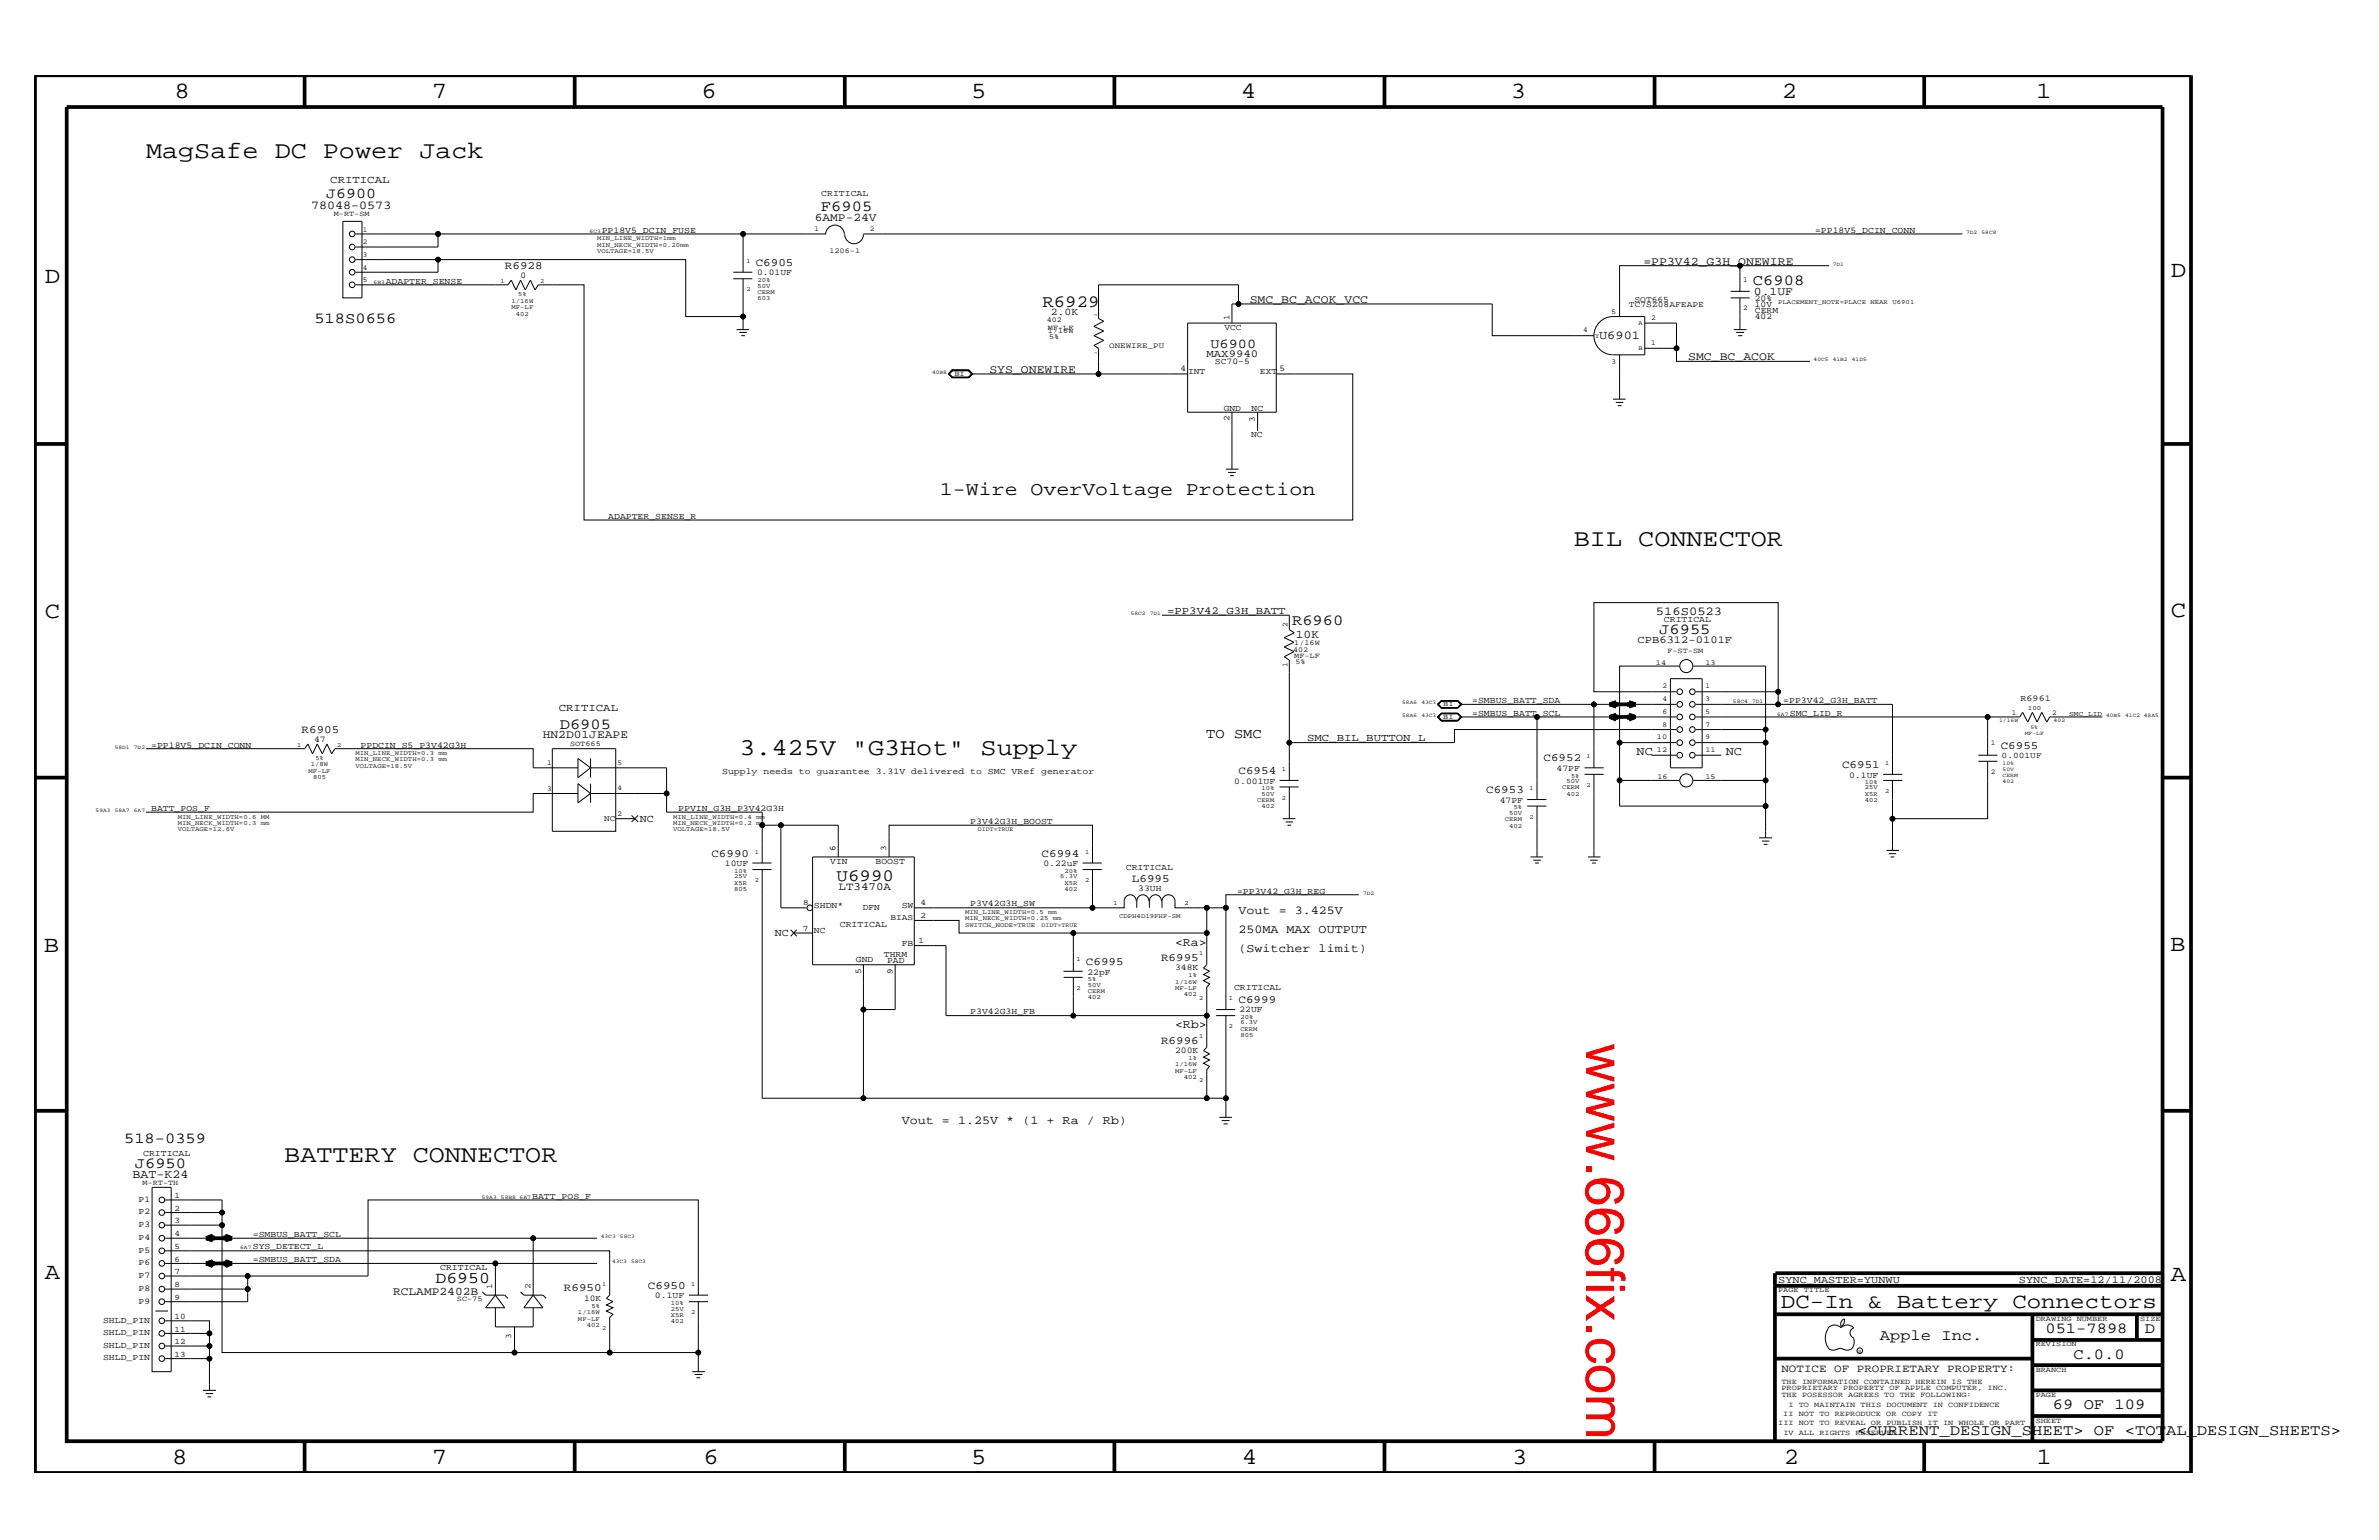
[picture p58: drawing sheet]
<svg xmlns="http://www.w3.org/2000/svg" width="432mm" height="279mm" viewBox="0 0 432 279" stroke-linecap="round" stroke-linejoin="round" font-family="sans-serif">
<defs><g id="words">
<text font-size="9.9" fill="#f00" x="287.9" y="189.3" transform="rotate(90 287.9 189.3)">www.666fix.com</text>
<g font-size="4.4">
<text x="26.5" y="28.6">MagSafe DC Power Jack</text>
<text x="285.7" y="99">BIL CONNECTOR</text>
<text x="134.2" y="137">3.425V &quot;G3Hot&quot; Supply</text>
<text x="51.6" y="210.8">BATTERY CONNECTOR</text>
</g>
<g font-size="4.2">
<text x="31.7" y="17.8">8</text>
<text x="78.4" y="17.8">7</text>
<text x="127.3" y="17.8">6</text>
<text x="176.3" y="17.8">5</text>
<text x="225.2" y="17.8">4</text>
<text x="274.2" y="17.8">3</text>
<text x="323.4" y="17.8">2</text>
<text x="369.6" y="17.8">1</text>
<text x="8.1" y="51.3">D</text>
<text x="394" y="50.3">D</text>
<text x="8.1" y="112.1">C</text>
<text x="394" y="111.9">C</text>
<text x="8" y="172.7">B</text>
<text x="393.9" y="172.5">B</text>
<text x="8.1" y="232">A</text>
<text x="394" y="232.4">A</text>
<text x="31.2" y="265.6">8</text>
<text x="78.4" y="265.6">7</text>
<text x="127.7" y="265.6">6</text>
<text x="176.3" y="265.6">5</text>
<text x="225.4" y="265.6">4</text>
<text x="274.5" y="265.6">3</text>
<text x="323.8" y="265.6">2</text>
<text x="369.7" y="265.6">1</text>
</g>
<text font-size="3.9" x="323.3" y="237.3">DC-In &amp; Battery Connectors</text>
<text font-size="3.5" x="170.6" y="89.8">1-Wire OverVoltage Protection</text>
<g font-size="3.1">
<text x="189.2" y="55.7">R6929</text>
<text x="151.8" y="159.8">U6990</text>
</g>
<text font-size="3" x="79" y="232.7">D6950</text>
<g font-size="2.8">
<text x="149" y="38.3">F6905</text>
<text x="318.2" y="51.7">C6908</text>
<text x="57.1" y="58.6">518S0656</text>
<text x="234.5" y="113.4">R6960</text>
<text x="301.2" y="115.1">J6955</text>
<text x="101.6" y="132.3">D6905</text>
<text x="22.5" y="207.3">518-0359</text>
<text x="24.5" y="211.9">J6950</text>
<text x="341.2" y="243.1">Apple Inc.</text>
<text x="371.3" y="241.9">051-7898</text>
<text x="389.3" y="241.9">D</text>
<text x="376.3" y="246.5">C.0.0</text>
<text x="372.6" y="255.7">69 OF 109</text>
<text x="337.1" y="260.4">&lt;CURRENT_DESIGN_SHEET&gt; OF &lt;TOTAL_DESIGN_SHEETS&gt;</text>
</g>
<text font-size="2.7" x="59.2" y="36">J6900</text>
<g font-size="2.5">
<text x="219.7" y="63.1">U6900</text>
<text x="218.9" y="133.9">TO SMC</text>
</g>
<g font-size="2.2">
<text x="56.5" y="37.9">78048-0573</text>
<text x="290.2" y="61.5">U6901</text>
<text x="300.6" y="111.6">516S0523</text>
<text x="297.1" y="137">NC</text>
<text x="313.2" y="137">NC</text>
<text x="224.8" y="165.8">Vout = 3.425V</text>
<text x="213.3" y="171.6">&lt;Ra&gt;</text>
<text x="224.8" y="172.7">(Switcher limit)</text>
<text x="224.8" y="169.3">250MA MAX OUTPUT</text>
<text x="213.3" y="186.5">&lt;Rb&gt;</text>
<text x="163.7" y="203.9">Vout = 1.25V * (1 + Ra / Rb)</text>
<text x="24" y="213.6">BAT-K24</text>
</g>
<g font-size="2.1">
<text x="147.9" y="40.2">6AMP-24V</text>
<text x="298.3" y="48">=PP3V42_G3H_ONEWIRE</text>
<text x="318.3" y="53.5">0.1UF</text>
<text x="226.8" y="54.9">SMC_BC_ACOK_VCC</text>
<text x="306.4" y="65.3">SMC_BC_ACOK</text>
<text x="179.6" y="67.6">SYS_ONEWIRE</text>
<text x="235.2" y="115.8">10K</text>
<text x="98.5" y="134">HN2D01JEAPE</text>
<text x="71.3" y="235">RCLAMP2402B</text>
</g>
<g font-size="2">
<text x="91.7" y="48.8">R6928</text>
<text x="137.2" y="48.2">C6905</text>
<text x="54.7" y="133">R6905</text>
<text x="363.1" y="135.8">C6955</text>
<text x="224.8" y="140.5">C6954</text>
<text x="269.7" y="144">C6953</text>
<text x="280.2" y="138.1">C6952</text>
<text x="334.3" y="139.3">C6951</text>
<text x="129.1" y="155.5">C6990</text>
<text x="189.1" y="155.5">C6994</text>
<text x="152.2" y="161.5">LT3470A</text>
<text x="205.4" y="160">L6995</text>
<text x="197.1" y="175">C6995</text>
<text x="210.7" y="174.4">R6995</text>
<text x="224.8" y="182">C6999</text>
<text x="210.7" y="189.3">R6996</text>
<text x="117.6" y="233.9">C6950</text>
<text x="102.4" y="234.3">R6950</text>
<text x="323.3" y="248.9">NOTICE OF PROPRIETARY PROPERTY:</text>
</g>
<g font-size="1.9">
<text x="59.9" y="33.2">CRITICAL</text>
<text x="190.7" y="57.1">2.0K</text>
<text x="219" y="64.7">MAX9940</text>
<text x="211.8" y="111.4">=PP3V42_G3H_BATT</text>
<text x="297.2" y="116.7">CPB6312-0101F</text>
<text x="101.4" y="129">CRITICAL</text>
<text x="237.2" y="134.5">SMC_BIL_BUTTON_L</text>
<text x="116.2" y="149.1">NC</text>
<text x="140.6" y="169.9">NC</text>
<text x="322.7" y="232.7">SYNC_MASTER=YUNWU</text>
<text x="366.4" y="232.7">SYNC_DATE=12/11/2008</text>
</g>
<g font-size="1.6">
<text x="149.1" y="35.6">CRITICAL</text>
<text x="109.2" y="42.3">PP18V5_DCIN_FUSE</text>
<text x="329.4" y="42.3">=PP18V5_DCIN_CONN</text>
<text x="70" y="51.5">ADAPTER_SENSE</text>
<text x="94.5" y="50.4">0</text>
<text x="137.4" y="50">0.01UF</text>
<text x="222.2" y="59.8">VCC</text>
<text x="223.2" y="58" transform="rotate(-90 223.2 58)">1</text>
<text x="318.5" y="54.6">20%</text>
<text x="318.5" y="55.7">10V</text>
<text x="318.5" y="56.8">CERM</text>
<text x="318.5" y="57.9">402</text>
<text x="214.3" y="67.3">4</text>
<text x="215.6" y="67.8">INT</text>
<text x="220.5" y="66.1">SC70-5</text>
<text x="228.7" y="67.8">EXT</text>
<text x="232.2" y="67.3">5</text>
<text x="222.1" y="74.5">GND</text>
<text x="223.2" y="76.4" transform="rotate(-90 223.2 76.4)">2</text>
<text x="227.2" y="74.5">NC</text>
<text x="227.8" y="76.5" transform="rotate(-90 227.8 76.5)">3</text>
<text x="227.1" y="79.4">NC</text>
<text x="110.4" y="94.1">ADAPTER_SENSE_R</text>
<text x="302" y="112.8">CRITICAL</text>
<text x="267.2" y="127.5">=SMBUS_BATT_SDA</text>
<text x="267.2" y="129.8">=SMBUS_BATT_SCL</text>
<text x="323.7" y="127.5">=PP3V42_G3H_BATT</text>
<text x="324.9" y="129.8">SMC_LID_R</text>
<text x="366.7" y="127.2">R6961</text>
<text x="27.4" y="135.7">=PP18V5_DCIN_CONN</text>
<text x="57" y="134.6">47</text>
<text x="65.4" y="135.7">PPDCIN_S5_P3V42G3H</text>
<text x="131.1" y="140.5">Supply needs to guarantee 3.31V delivered to SMC VRef generator</text>
<text x="224" y="142.2">0.001UF</text>
<text x="282.5" y="139.9">47PF</text>
<text x="335.6" y="141.1">0.1UF</text>
<text x="27.4" y="147.2">BATT_POS_F</text>
<text x="123.1" y="147.2">PPVIN_G3H_P3V42G3H</text>
<text x="176.1" y="149.5">P3V42G3H_BOOST</text>
<text x="272.2" y="145.7">47PF</text>
<text x="151.6" y="154.4" transform="rotate(-90 151.6 154.4)">6</text>
<text x="131.6" y="157.2">10UF</text>
<text x="150.7" y="156.8">VIN</text>
<text x="158.9" y="156.8">BOOST</text>
<text x="189.4" y="157.2">0.22uF</text>
<text x="204.3" y="157.8">CRITICAL</text>
<text x="206.6" y="161.6">33UH</text>
<text x="147.7" y="164.7">SHDN*</text>
<text x="156.6" y="165.1">DFN</text>
<text x="163.7" y="164.7">SW</text>
<text x="176.1" y="164.5">P3V42G3H_SW</text>
<text x="224.5" y="162.2">=PP3V42_G3H_REG</text>
<text x="147.7" y="169.3">NC</text>
<text x="152.4" y="168.2">CRITICAL</text>
<text x="160.4" y="173.6">THRM</text>
<text x="163.7" y="171.6">FB</text>
<text x="155.4" y="174.6">GND</text>
<text x="156.3" y="176.7" transform="rotate(-90 156.3 176.7)">5</text>
<text x="161" y="174.7">PAD</text>
<text x="162.1" y="176.7" transform="rotate(-90 162.1 176.7)">9</text>
<text x="197.4" y="176.8">22pF</text>
<text x="213.3" y="176.1">348K</text>
<text x="224" y="179.7">CRITICAL</text>
<text x="176.1" y="184">P3V42G3H_FB</text>
<text x="225" y="183.7">22UF</text>
<text x="213.3" y="191">200K</text>
<text x="26" y="209.7">CRITICAL</text>
<text x="25.1" y="218">P1</text>
<text x="25.1" y="220.3">P2</text>
<text x="96.6" y="217.5">BATT_POS_F</text>
<text x="25.1" y="222.7">P3</text>
<text x="25.1" y="225">P4</text>
<text x="25.1" y="227.3">P5</text>
<text x="45.9" y="226.7">SYS_DETECT_L</text>
<text x="45.9" y="224.4">=SMBUS_BATT_SCL</text>
<text x="25.1" y="229.6">P6</text>
<text x="25.1" y="231.8">P7</text>
<text x="45.9" y="229">=SMBUS_BATT_SDA</text>
<text x="79.9" y="230.4">CRITICAL</text>
<text x="18.7" y="240">SHLD_PIN</text>
<text x="25.1" y="234.2">P8</text>
<text x="25.1" y="236.5">P9</text>
<text x="106" y="236.1">10K</text>
<text x="118.9" y="235.6">0.1UF</text>
<text x="18.7" y="242.3">SHLD_PIN</text>
<text x="18.7" y="244.5">SHLD_PIN</text>
<text x="18.7" y="246.8">SHLD_PIN</text>
</g>
<g font-size="1.5">
<text x="295.7" y="55.7">TC7SZ08AFEAPE</text>
<text x="296.7" y="54.7">SOT665</text>
<text x="363.3" y="137.6">0.001UF</text>
<text x="109.6" y="149">NC</text>
<text x="160.9" y="154.4" transform="rotate(-90 160.9 154.4)">3</text>
<text x="145.8" y="164.2">8</text>
<text x="161.6" y="167">BIAS</text>
<text x="167" y="166.5">2</text>
<text x="167" y="164.2">4</text>
<text x="145.7" y="168.9">7</text>
<text x="166.7" y="171.1">1</text>
<text x="31.7" y="221.9">3</text>
<text x="31.7" y="219.7">2</text>
<text x="31.7" y="217.4">1</text>
<text x="31.7" y="226.6">5</text>
<text x="31.7" y="224.3">4</text>
<text x="31.7" y="233.5">8</text>
<text x="31.7" y="231.2">7</text>
<text x="31.7" y="228.9">6</text>
<text x="89.3" y="233.9" transform="rotate(-90 89.3 233.9)">1</text>
<text x="96.3" y="233.9" transform="rotate(-90 96.3 233.9)">2</text>
<text x="31.7" y="239.3">10</text>
<text x="31.7" y="235.8">9</text>
<text x="31.7" y="243.9">12</text>
<text x="31.7" y="241.6">11</text>
<text x="92.8" y="242.9" transform="rotate(-90 92.8 242.9)">3</text>
<text x="31.7" y="246.2">13</text>
</g>
<g font-size="1.4">
<text x="60.6" y="39.2">M-RT-SM</text>
<text x="147.8" y="41.9">1</text>
<text x="157.9" y="41.9">2</text>
<text x="65.9" y="42">1</text>
<text x="65.9" y="44.3">2</text>
<text x="65.9" y="46.6">3</text>
<text x="150.5" y="45.9">1206-1</text>
<text x="65.9" y="51.3">5</text>
<text x="65.9" y="49">4</text>
<text x="316.4" y="51.1">1</text>
<text x="190" y="58.4">402</text>
<text x="190.2" y="59.8">MF-LF</text>
<text x="292.5" y="56.9">5</text>
<text x="299.7" y="58">2</text>
<text x="316.4" y="56.3">2</text>
<text x="190.2" y="60.5">1/16W</text>
<text x="190.4" y="61.6">5%</text>
<text x="201.3" y="63.2">ONEWIRE_PU</text>
<text x="287.4" y="60.3">4</text>
<text x="299.7" y="62.7">1</text>
<text x="173.2" y="68.2">BI</text>
<text x="292.5" y="66.1">3</text>
<text x="233.7" y="113.8" transform="rotate(-90 233.7 113.8)">2</text>
<text x="234.7" y="118.2">402</text>
<text x="234.9" y="119.4">MF-LF</text>
<text x="234.9" y="117">1/16W</text>
<text x="302.6" y="118.6">F-ST-SM</text>
<text x="233.7" y="121.1" transform="rotate(-90 233.7 121.1)">1</text>
<text x="235.1" y="120.5">5%</text>
<text x="300.6" y="120.7">14</text>
<text x="301.8" y="124.9">2</text>
<text x="309.5" y="120.7">13</text>
<text x="309.5" y="124.9">1</text>
<text x="262" y="128.1">BI</text>
<text x="262" y="130.4">BI</text>
<text x="301.8" y="127.2">4</text>
<text x="301.8" y="129.5">6</text>
<text x="301.8" y="131.9">8</text>
<text x="309.5" y="131.9">7</text>
<text x="309.5" y="127.2">3</text>
<text x="309.5" y="129.5">5</text>
<text x="365.2" y="129.7">1</text>
<text x="372.4" y="129.7">2</text>
<text x="103.5" y="135.4">SOT665</text>
<text x="300.7" y="134.1">10</text>
<text x="300.7" y="136.4">12</text>
<text x="309.5" y="134.1">9</text>
<text x="309.5" y="136.4">11</text>
<text x="361.4" y="135.2">1</text>
<text x="99.3" y="143.5">3</text>
<text x="99.3" y="138.9">1</text>
<text x="112.1" y="143.4">4</text>
<text x="112.1" y="138.7">5</text>
<text x="300.8" y="141.3">16</text>
<text x="309.5" y="141.3">15</text>
<text x="361.4" y="140.5">2</text>
<text x="112.1" y="148.1">2</text>
<text x="25.9" y="214.9">M-RT-TH</text>
<text x="82.9" y="236">SC-75</text>
<text x="322.7" y="234.4">PAGE TITLE</text>
<text x="369.5" y="239.6">DRAWING NUMBER</text>
<text x="388.5" y="239.6">SIZE</text>
<text x="369.5" y="244.2">REVISION</text>
<text x="323.3" y="251.1">THE INFORMATION CONTAINED HEREIN IS THE</text>
<text x="369.5" y="248.9">BRANCH</text>
<text x="323.3" y="253.4">THE POSESSOR AGREES TO THE FOLLOWING:</text>
<text x="323.3" y="252.3">PROPRIETARY PROPERTY OF APPLE COMPUTER, INC.</text>
<text x="323.7" y="256.9">II NOT TO REPRODUCE OR COPY IT</text>
<text x="324.6" y="255.2">I TO MAINTAIN THIS DOCUMENT IN CONFIDENCE</text>
<text x="369.5" y="253.4">PAGE</text>
<text x="322.7" y="258.6">III NOT TO REVEAL OR PUBLISH IT IN WHOLE OR PART</text>
<text x="323.7" y="260.4">IV ALL RIGHTS RESERVED</text>
<text x="369.5" y="258.1">SHEET</text>
</g>
<text font-size="1.3" x="375.6" y="129.8">SMC_LID</text>
<g font-size="1.2">
<text x="108.4" y="43.6">MIN_LINE_WIDTH=1mm</text>
<text x="108.4" y="44.8">MIN_NECK_WIDTH=0.20mm</text>
<text x="108.4" y="45.9">VOLTAGE=18.5V</text>
<text x="135.5" y="47.7">1</text>
<text x="90.8" y="51.3">1</text>
<text x="94.1" y="53.8">5%</text>
<text x="98" y="51.3">2</text>
<text x="135.5" y="52.9">2</text>
<text x="137.5" y="53.3">CERM</text>
<text x="137.5" y="51.1">20%</text>
<text x="137.5" y="52.2">50V</text>
<text x="92.8" y="54.9">1/16W</text>
<text x="92.8" y="56.1">MF-LF</text>
<text x="93.6" y="57.3">402</text>
<text x="137.5" y="54.5">603</text>
<text x="297.4" y="59">A</text>
<text x="322.7" y="55.1">PLACEMENT_NOTE=PLACE NEAR U6901</text>
<text x="289.5" y="61.2">Y</text>
<text x="297.4" y="63.4">B</text>
<text x="368.1" y="128.8">100</text>
<text x="53.9" y="135.5">1</text>
<text x="57.2" y="138">5%</text>
<text x="61.2" y="135.5">2</text>
<text x="64.5" y="137">MIN_LINE_WIDTH=0.3 mm</text>
<text x="288" y="137.6">1</text>
<text x="56" y="140.2">MF-LF</text>
<text x="56.4" y="139.1">1/8W</text>
<text x="56.8" y="141.4">805</text>
<text x="64.5" y="138.1">MIN_NECK_WIDTH=0.3 mm</text>
<text x="64.5" y="139.3">VOLTAGE=18.5V</text>
<text x="228.9" y="143.4">10%</text>
<text x="232.7" y="139.9">1</text>
<text x="277.6" y="143.4">1</text>
<text x="283.5" y="143.2">CERM</text>
<text x="284.3" y="142.1">50V</text>
<text x="285.2" y="141.1">5%</text>
<text x="288" y="142.8">2</text>
<text x="338.5" y="143.2">25V</text>
<text x="338.5" y="142.2">10%</text>
<text x="342.1" y="144">2</text>
<text x="342.1" y="138.7">1</text>
<text x="32.3" y="148.5">MIN_LINE_WIDTH=0.6 MM</text>
<text x="32.3" y="149.7">MIN_NECK_WIDTH=0.3 mm</text>
<text x="122.2" y="148.5">MIN_LINE_WIDTH=0.4 mm</text>
<text x="122.2" y="149.7">MIN_NECK_WIDTH=0.2 mm</text>
<text x="228.2" y="145.6">CERM</text>
<text x="228.9" y="144.4">50V</text>
<text x="228.9" y="146.7">402</text>
<text x="232.7" y="145.1">2</text>
<text x="273.1" y="149">CERM</text>
<text x="273.9" y="147.9">50V</text>
<text x="274.7" y="146.8">5%</text>
<text x="277.6" y="148.5">2</text>
<text x="284.3" y="144.4">402</text>
<text x="338.5" y="144.4">X5R</text>
<text x="338.5" y="145.6">402</text>
<text x="32.3" y="150.8">VOLTAGE=12.6V</text>
<text x="122.2" y="150.8">VOLTAGE=18.5V</text>
<text x="137" y="154.9">1</text>
<text x="196.9" y="154.9">1</text>
<text x="273.9" y="150.1">402</text>
<text x="133.3" y="159.4">25V</text>
<text x="133.3" y="160.6">X5R</text>
<text x="133.3" y="161.7">805</text>
<text x="133.3" y="158.4">10%</text>
<text x="137" y="160">2</text>
<text x="192.4" y="159.4">6.3V</text>
<text x="193.2" y="158.4">20%</text>
<text x="193.2" y="161.7">402</text>
<text x="193.2" y="160.6">X5R</text>
<text x="196.9" y="160">2</text>
<text x="175.2" y="165.8">MIN_LINE_WIDTH=0.5 mm</text>
<text x="175.2" y="167">MIN_NECK_WIDTH=0.25 mm</text>
<text x="202.1" y="164.1">1</text>
<text x="203.1" y="166.5">CDPH4D19FHF-SM</text>
<text x="215" y="164.1">2</text>
<text x="175.2" y="168.2">SWITCH_NODE=TRUE</text>
<text x="217.7" y="173.3">1</text>
<text x="195.4" y="174.4">1</text>
<text x="195.4" y="179.7">2</text>
<text x="197.4" y="177.9">5%</text>
<text x="197.4" y="179">50V</text>
<text x="213.3" y="179.7">MF-LF</text>
<text x="213.3" y="178.5">1/16W</text>
<text x="215.7" y="177.3">1%</text>
<text x="197.4" y="180.1">CERM</text>
<text x="197.4" y="181.3">402</text>
<text x="214.9" y="180.8">402</text>
<text x="217.7" y="181.4">2</text>
<text x="223" y="181.4">1</text>
<text x="225.1" y="184.9">20%</text>
<text x="225.1" y="185.9">6.3V</text>
<text x="217.7" y="188.3">1</text>
<text x="223" y="186.5">2</text>
<text x="225.1" y="188.2">805</text>
<text x="225.1" y="187.1">CERM</text>
<text x="213.3" y="194.7">MF-LF</text>
<text x="213.3" y="193.5">1/16W</text>
<text x="214.9" y="195.8">402</text>
<text x="215.7" y="192.3">1%</text>
<text x="217.7" y="196.4">2</text>
<text x="109.3" y="233.3">1</text>
<text x="125.5" y="233.3">1</text>
<text x="104.9" y="239.6">MF-LF</text>
<text x="104.9" y="238.4">1/16W</text>
<text x="107.4" y="237.3">5%</text>
<text x="121.8" y="239">X5R</text>
<text x="121.8" y="237.8">25V</text>
<text x="121.8" y="236.8">10%</text>
<text x="125.5" y="238.4">2</text>
<text x="106.5" y="240.7">402</text>
<text x="109.3" y="241.3">2</text>
<text x="121.8" y="240.1">402</text>
</g>
<g font-size="1.1">
<text x="177.5" y="150.8">DIDT=TRUE</text>
<text x="189.1" y="168.2">DIDT=TRUE</text>
</g>
<g font-size="1">
<text x="107" y="42.3">6C3</text>
<text x="356.9" y="42.4">7D2</text>
<text x="359.7" y="42.4">58C8</text>
<text x="67.8" y="51.5">6B3</text>
<text x="332.7" y="48.2">7D1</text>
<text x="329.2" y="65.6">40C5</text>
<text x="332.7" y="65.6">41B2</text>
<text x="336.1" y="65.6">41D5</text>
<text x="169.2" y="67.8">40B8</text>
<text x="205.2" y="111.6">58C2</text>
<text x="208.7" y="111.6">7D1</text>
<text x="254.5" y="127.8">58A6</text>
<text x="254.5" y="130.1">58A6</text>
<text x="258" y="127.8">43C3</text>
<text x="258" y="130.1">43C3</text>
<text x="314.5" y="127.5">58C4</text>
<text x="318" y="127.5">7D1</text>
<text x="322.6" y="129.8">6A7</text>
<text x="362.8" y="131">1/16W</text>
<text x="372.7" y="131">402</text>
<text x="382.3" y="130.1">40B5</text>
<text x="385.7" y="130.1">41C2 48A5</text>
<text x="20.8" y="135.8">58D1</text>
<text x="24.3" y="135.8">7D2</text>
<text x="367.5" y="133.3">MF-LF</text>
<text x="368.6" y="132.2">5%</text>
<text x="363.5" y="140.9">CERM</text>
<text x="363.5" y="139.8">50V</text>
<text x="363.5" y="138.7">10%</text>
<text x="363.5" y="142.1">402</text>
<text x="17.4" y="147.3">59A3</text>
<text x="20.8" y="147.3">58A7</text>
<text x="24.3" y="147.3">6A7</text>
<text x="247.4" y="162.3">7D2</text>
<text x="87.5" y="217.5">59A3</text>
<text x="90.9" y="217.5">58B8 6A7</text>
<text x="43.6" y="226.7">6A7</text>
<text x="109.1" y="224.6">43C3</text>
<text x="112.5" y="224.6">58C3</text>
<text x="111.1" y="229.2">43C3</text>
<text x="114.6" y="229.2">58C3</text>
</g>
<text font-size=".9" x="337.3" y="245.4">R</text>
<g font-size=".8">
<text x="199.1" y="57.3" transform="rotate(-90 199.1 57.3)">2</text>
<text x="199.1" y="64.2" transform="rotate(-90 199.1 64.2)">1</text>
</g>
</g></defs>
<g fill="none" stroke="#000" stroke-width=".18">
<path d="M62.2 40.2h3.5v13.8h-3.5zM64.5 47.1h60v10.3h10.4v-6.8M64.5 42.4h15v2.4h-15M64.5 51.7h27.7l.6-.9 .8 1.8 .9-1.8 .8 1.8 1-1.8 .8 1.8 .6-.9h8.3v42.6h139.5v-26.5h-13.9M79.5 47.1v2.3h-15M79.5 42.4h55.4M133.1 50.6h3.5M133.1 49.4h3.5M133.7 59.8h2.3M134.9 57.4v2.4M149.9 42.5a1.69 1.69 0 0 1 1.7-1.7 1.69 1.69 0 0 1 1.6 1.7M149.9 42.4h-15v7"/>
<path d="M153.3 42.5a1.69 1.69 0 0 0 1.7 1.7 1.69 1.69 0 0 0 1.7-1.7M156.7 42.4h199.5M215.6 58.6h16v16.2h-16zM223.6 58.6v-3.5h47.2v5.8h18.5M224.8 55.1v-3.4h-25.4v6.1l.9 .5-1.8 .9 1.8 .9-1.8 .8 1.8 .9-1.8 .9 .9 .5v4.6h16.2M298.5 58.6h5.8v4.6h-5.8M314.1 54h3.5M314.1 52.9h3.5M314.7 59.8h2.3M315.8 48.2v4.7M315.8 54v5.8M332 48.2h-38v9.2"/>
<path d="M134.2 60.3h1.4M134.5 60.9h.7M172.2 67.8l.7 .6h2.9M172.2 67.8l.6-.6h3.1l.6 .6-.6 .7M172.2 67.8l.6 .7h3.1M172.8 67.1h3.1l.6 .7-.6 .7h-3.1l-.7-.7zM175.8 67.3h-2.9l-.6 .5 .6 .6h2.9M175.8 67.3h-2.9l-.7 .5M175.8 67.3l.6 .5-.6 .6M176.4 67.8h23M223.6 74.8v10.3M228.3 74.8v3.4"/>
<path d="M292.7 64.4a3.5 3.5 0 0 1-3.4-3.5 3.5 3.5 0 0 1 3.5-3.5h5.7v7h-5.7M292.8 72.4h2.3M293.3 73h1.3M293.6 73.6h.7M294 64.4v8M304.3 63.2v2.4h24.2M315.1 60.3h1.5M315.5 60.9h.7M222.5 85.1h2.3M222.9 85.7h1.4M223.3 86.3h.6M210.9 111.6h23.1v2.6l1 .6"/>
<path d="M234.9 114.8l-1.8 .9 1.8 .8-1.8 .9 1.8 .8-1.8 1 .9 .5v15h30v-2.3h40.3M26.5 135.8h28.8l.6-.8 .8 1.8 .9-1.8 .9 1.8 .9-1.8 .8 1.8 .6-1h36v3.5h8.1M100.2 135.8h11.6v15h-11.6zM107.2 139.3l-2.3-1.7v3.5l2.3-1.8h13.8v8h17.3v9.3M107.2 137.6v3.5M234 134.7v6.9M260.9 130.1l.7-.7h3l.7 .7-.7 .7h-3zM261.6 129.5h3l.5 .6-.5 .6h-3l-.5-.6zM264.6 127.2h-3l-.5 .6 .5 .6h3M264.6 127.2h-3l-.6 .6 .6 .6h3M264.6 127.1h-3l-.7 .7 .7 .7h3M264.6 127.1l.7 .7-.7 .7"/>
<path d="M264.6 127.2l.6 .6-.6 .6M264.6 127.2l.5 .6-.5 .6M264.6 129.5h-3l-.6 .6 .6 .7h3M264.6 129.4h-3l-.7 .7 .7 .7h3M264.6 129.4l.7 .7-.7 .7M264.6 129.5l.6 .6-.6 .7M265.1 130.1h13.9M265.1 127.8h24.2M287.6 139.3h3.5M294 134.7v11.5h26.5M299.7 137h4.6M303.2 123.1h5.7v16.2h-5.7z"/>
<path d="M304.3 127.8h-15v11.5M304.3 130.1h-25.3v15M304.3 125.5h-15v-16.2h33.4v16.2h-14.9M304.8 120.8h-10.8v13.9h10.3M307.3 120.8h13.2v11.6M307.8 134.7h12.7v6.9M307.8 132.4h12.7v2.3M307.8 127.8h35.7v12.7M307.8 137h4.6M307.8 130.1h53M322.7 125.5v2.3M359.1 137h3.4"/>
<path d="M359.1 138.1h3.4M360.8 138.1v10.4h-17.3v-6.9M381.6 130.1h-9.6l-.5 .9-.9-1.8-.9 1.8-.8-1.8-.9 1.8-.9-1.8-.5 .9h-5.8v6.9M104.9 144h-8.1v3.3h-70.3M107.2 144l-2.3-1.8v3.5l2.3-1.7h13.8M107.2 142.2v3.5M111.8 148.5h3.4M114.6 147.9l1.2 1.2M115.8 147.9l-1.2 1.2M136.6 157.8h3.4M136.6 156.6h3.4M138.3 157.8v41.4h80.7"/>
<path d="M138.3 149.7h13.8v5.8M141.7 149.7v15h4.7M147.5 155.5h18.4v19.5h-18.4zM161.4 155.5v-5.8h36.9v6.9M196.5 157.8h3.5M196.5 156.6h3.5M198.3 157.8v6.9h5.7a2.06 2.06 0 0 1 .5-2.1 1.09 1.09 0 0 1 1.2-.1 1.09 1.09 0 0 1 .5 1M232.2 142.8h3.5M232.2 141.6h3.5M232.8 148.5h2.3M233.3 149.1h1.4M233.7 149.7h.7"/>
<path d="M234 142.8v5.7M277.2 146.2h3.5M277.2 145.1h3.5M277.8 155.5h2.3M278.3 156.1h1.4M278.6 156.6h.7M279 146.2v9.3M287.6 140.5h3.5M288.2 155.5h2.3M288.6 156.1h1.4M289 156.6h.6M289.3 140.5v15"/>
<path d="M294 141.6h10.8M307.3 141.6h13.2v10.4M319.3 152h2.3M319.8 152.6h1.3M320.1 153.2h.7M341.8 141.6h3.5M341.8 140.5h3.5M342.4 154.3h2.3M342.8 154.9h1.4M343.2 155.5h.6M343.5 148.5v5.8M143.5 168.7l1.1 1.2"/>
<path d="M144.1 169.3h3.4M144.6 168.7l-1.1 1.2M156.7 175v24.2M162.5 175v8.2h-5.8M165.9 167h8.2v2.3h20.7v6.9M165.9 171.6h5.8v12.7h23.1v-7M165.9 164.7h32.4M193 177.3h3.5M193 176.2h3.5M194.8 169.3h24.2M208.5 163.5a1.1 1.1 0 0 0-1.1-1.2 1.1 1.1 0 0 0-1.1 1.2v1.2M210.8 163.5a1.1 1.1 0 0 0-1.1-1.2 1.1 1.1 0 0 0-1.1 1.2v1.2"/>
<path d="M210.9 164.7v-1.2a1.19 1.19 0 0 1 1.2-1.2 1.19 1.19 0 0 1 1.2 1.2v1.2h5.7v10.3l-.6 .6 1.1 .6-1.1 .6 1.1 .5-1.1 .6 1.1 .6-.5 .6v10.9l-.6 .6 1.1 .6-1.1 .6 1.1 .5-1.1 .6 1.1 .6-.5 .6v5.1h3.5M222.5 164.7v18.5M246.6 162.3h-24.1v2.4h-3.5M194.8 184.3h24.2M220.7 184.3h3.5M220.7 183.2h3.5M222.5 184.3v18.4M27.6 215.4h3.5v33.5h-3.5zM30 220h10.3v2.3M30 217.7h10.3v2.3M221.3 202.7h2.3M221.7 203.3h1.5"/>
<path d="M222.1 203.9h.7M28.2 237.9h2.3M30 226.9h80.7v8.1l-.6 .6 1.2 .6-1.2 .6 1.2 .5-1.2 .6 1.2 .5-.6 .6v6.4h16v-9.2M30 222.3h10.3v23.1h53.1v-4.7M30 239.6h8v2.3h-8M30 231.5h36.8v-13.8h59.9v17.3M30 229.2h78.4M30 224.6h66.8M45 231.5v2.4h-15M45 233.9v2.3h-15M87.5 234.4l.6 .6h3.5l.6 .6M89.9 237.3v3.4h6.9v-3.4"/>
<path d="M89.9 235l1.7 2.3h-3.5zM89.9 229.2v5.8M94.5 234.4l.6 .6h3.5l.5 .6M96.8 235l1.8 2.3h-3.5zM108.4 224.6h-11.6v10.4M125.1 236.2h3.4M125.1 235h3.4M334.7 239.3l.1 .3a1.19 1.19 0 0 1-.6 1.1M334.8 239.3a1.02 1.02 0 0 0-.6 1.3M30 244.2h8v2.3h-8M36.8 252.3h2.4M37.3 252.8h1.4"/>
<path d="M37.7 253.4h.7M38 241.9v2.3M38 246.5v5.8M93.4 245.4h17.3M125.6 248.9h2.3M126.1 249.4h1.4M126.4 250h.7M126.7 245.4v3.5M331.8 240.9a1.61 1.61 0 0 1 2.4 0M331.9 241a3.1 3.1 0 0 0 .2 3.9M332.1 244.8l.6 .2 .7-.2M333.4 244.9l.6-.3 .7 .3"/>
<path d="M334.1 240.9a1.61 1.61 0 0 1 2.3 0M334.6 244.8l.7 .2 .6-.2M336.4 242.8l.2 .6a1.95 1.95 0 0 1-.6 1.4M336.5 240.9a.93 .93 0 0 0-.7 .9 .93 .93 0 0 0 .7 .9"/>
<circle cx="63.9" cy="42.4" r=".51"/>
<circle cx="63.9" cy="51.7" r=".51"/>
<circle cx="63.9" cy="47.1" r=".51"/>
<circle cx="63.9" cy="49.4" r=".51"/>
<circle cx="63.9" cy="44.8" r=".51"/>
<circle cx="79.5" cy="42.4" r=".42"/>
<circle cx="79.5" cy="47.1" r=".42"/>
<circle cx="134.9" cy="42.4" r=".42"/>
<circle cx="134.9" cy="57.4" r=".42"/>
<circle cx="224.8" cy="55.1" r=".42"/>
<circle cx="315.8" cy="48.2" r=".42"/>
<circle cx="199.4" cy="67.8" r=".42"/>
<circle cx="304.3" cy="63.2" r=".42"/>
<circle cx="234" cy="134.7" r=".42"/>
<circle cx="279" cy="130.1" r=".42"/>
<circle cx="289.3" cy="127.8" r=".42"/>
<circle cx="294" cy="134.7" r=".42"/>
<circle cx="304.9" cy="134.7" r=".51"/>
<circle cx="304.9" cy="130.1" r=".51"/>
<circle cx="304.9" cy="132.4" r=".51"/>
<circle cx="304.9" cy="137" r=".51"/>
<circle cx="304.9" cy="125.5" r=".51"/>
<circle cx="304.9" cy="127.8" r=".51"/>
<circle cx="306.1" cy="120.8" r="1.19"/>
<circle cx="307.2" cy="134.7" r=".51"/>
<circle cx="307.2" cy="130.1" r=".51"/>
<circle cx="307.2" cy="132.4" r=".51"/>
<circle cx="307.2" cy="137" r=".51"/>
<circle cx="307.2" cy="125.5" r=".51"/>
<circle cx="307.2" cy="127.8" r=".51"/>
<circle cx="320.5" cy="132.4" r=".42"/>
<circle cx="320.5" cy="134.7" r=".42"/>
<circle cx="322.7" cy="125.5" r=".42"/>
<circle cx="322.7" cy="127.8" r=".42"/>
<circle cx="360.8" cy="130.1" r=".42"/>
<circle cx="121" cy="144" r=".42"/>
<circle cx="138.3" cy="149.7" r=".42"/>
<circle cx="141.7" cy="149.7" r=".42"/>
<circle cx="294" cy="141.6" r=".42"/>
<circle cx="306.1" cy="141.6" r="1.19"/>
<circle cx="320.5" cy="146.2" r=".42"/>
<circle cx="320.5" cy="141.6" r=".42"/>
<circle cx="343.5" cy="148.5" r=".42"/>
<circle cx="147" cy="164.7" r=".51"/>
<circle cx="194.8" cy="169.3" r=".42"/>
<circle cx="198.3" cy="164.7" r=".42"/>
<circle cx="219" cy="164.7" r=".42"/>
<circle cx="219" cy="169.3" r=".42"/>
<circle cx="222.5" cy="164.7" r=".42"/>
<circle cx="156.7" cy="183.2" r=".42"/>
<circle cx="156.7" cy="199.2" r=".42"/>
<circle cx="194.8" cy="184.3" r=".42"/>
<circle cx="219" cy="184.3" r=".42"/>
<circle cx="219" cy="199.2" r=".42"/>
<circle cx="222.5" cy="199.2" r=".42"/>
<circle cx="29.4" cy="220" r=".51"/>
<circle cx="29.4" cy="217.7" r=".51"/>
<circle cx="40.3" cy="220" r=".42"/>
<circle cx="29.4" cy="233.9" r=".51"/>
<circle cx="29.4" cy="236.2" r=".51"/>
<circle cx="29.4" cy="229.2" r=".51"/>
<circle cx="29.4" cy="231.5" r=".51"/>
<circle cx="29.4" cy="224.6" r=".51"/>
<circle cx="29.4" cy="239.6" r=".51"/>
<circle cx="29.4" cy="226.9" r=".51"/>
<circle cx="29.4" cy="222.3" r=".51"/>
<circle cx="40.3" cy="222.3" r=".42"/>
<circle cx="45" cy="231.5" r=".42"/>
<circle cx="45" cy="233.9" r=".42"/>
<circle cx="89.9" cy="229.2" r=".42"/>
<circle cx="96.8" cy="224.6" r=".42"/>
<circle cx="29.4" cy="246.5" r=".51"/>
<circle cx="29.4" cy="244.2" r=".51"/>
<circle cx="29.4" cy="241.9" r=".51"/>
<circle cx="38" cy="241.9" r=".42"/>
<circle cx="38" cy="244.2" r=".42"/>
<circle cx="38" cy="246.5" r=".42"/>
<circle cx="93.4" cy="245.4" r=".42"/>
<circle cx="110.7" cy="245.4" r=".42"/>
<circle cx="126.7" cy="245.4" r=".42"/>
<circle cx="337.6" cy="245.1" r=".51"/>
</g>
<g fill="none" stroke="#000" stroke-width=".68" stroke-linecap="butt">
<path d="M6.4 13.7h391.3v253.5h-391.3zM12.1 19.4h380.4v242.1h-380.4zM55.3 13.7v5.7M104.3 13.7v5.7M153.3 13.7v5.7M202.3 13.7v5.7M251.3 13.7v5.7M300.3 13.7v5.7M349.3 13.7v5.7M6.4 80.5h5.7M392.5 80.5h5.2M292.2 130.1l1.2 .1"/>
<path d="M292.2 127.8l1.2-.4v.8zM292.2 130.1l1.2-.4v.9zM292.2 130.1h4.6M292.2 130.1l1.2 .2M292.2 130.1l1.2 .3M292.2 127.8l1.2 .1M292.2 127.8h4.6M292.2 127.8l1.2 .2M292.2 127.8l1.2 .3M293.4 130l-1.2 .1M293.4 129.8l-1.2 .3M293.4 129.7l-1.2 .4"/>
<path d="M293.4 127.7l-1.2 .1M293.4 127.5l-1.2 .3M295.7 130l1.1 .1M295.7 127.4l1.1 .4-1.1 .4zM295.7 129.7l1.1 .4-1.1 .5zM295.7 129.7l1.1 .4M295.7 129.8l1.1 .3M295.7 127.7l1.1 .1M295.7 127.5l1.1 .3M296.8 130.1l-1.1 .1M296.8 130.1l-1.1 .2M296.8 130.1l-1.1 .3"/>
<path d="M296.8 127.8l-1.1 .1M296.8 127.8l-1.1 .2M296.8 127.8l-1.1 .3M6.4 141.1h5.7M392.5 141.1h5.2M6.4 201.5h5.7M392.5 201.5h5.2M37.4 224.6l1.2 .1M37.4 224.6l1.2-.5v1zM37.4 229.2l1.2-.4v.9zM37.4 224.6h4.7M37.4 224.6l1.2 .2"/>
<path d="M37.4 224.6l1.2 .4M37.4 229.2l1.2 .2M37.4 229.2h4.7M37.4 229.2l1.2 .3M37.4 229.2l1.2 .4M38.6 224.5l-1.2 .1M38.6 224.4l-1.2 .2M38.6 224.3l-1.2 .3M38.6 229.1l-1.2 .1M38.6 229l-1.2 .2M38.6 228.9l-1.2 .3M40.9 224.5l1.2 .1"/>
<path d="M40.9 224.1l1.2 .5-1.2 .5zM40.9 228.8l1.2 .4-1.2 .5zM40.9 224.3l1.2 .3M40.9 224.4l1.2 .2M40.9 229.1l1.2 .1M40.9 228.9l1.2 .3M40.9 229l1.2 .2M42.1 224.6l-1.2 .1M42.1 224.6l-1.2 .2M42.1 224.6l-1.2 .4M42.1 229.2l-1.2 .2M42.1 229.2l-1.2 .3"/>
<path d="M42.1 229.2l-1.2 .4M322.2 231v30.5M322.2 233.3h70.3M322.2 238.4h70.3M322.2 231h70.3M368.9 238.4v23.1M387.9 238.4v4.7M322.2 246.5h46.7M368.9 256.9h23.6M368.9 252.3h23.6M368.9 247.7h23.6M368.9 243.1h23.6"/>
<path d="M55.3 261.5v5.7M104.3 261.5v5.7M153.3 261.5v5.7M202.3 261.7v5.5M251.3 261.5v5.7M300.3 261.5v5.7M349.3 261.5v5.7"/>
</g>
<g fill="#000">
<circle cx="79.5" cy="42.4" r=".42"/>
<circle cx="79.5" cy="47.1" r=".42"/>
<circle cx="134.9" cy="42.4" r=".42"/>
<circle cx="134.9" cy="57.4" r=".42"/>
<circle cx="224.8" cy="55.1" r=".42"/>
<circle cx="315.8" cy="48.2" r=".42"/>
<circle cx="199.4" cy="67.8" r=".42"/>
<circle cx="304.3" cy="63.2" r=".42"/>
<circle cx="234" cy="134.7" r=".42"/>
<circle cx="279" cy="130.1" r=".42"/>
<circle cx="289.3" cy="127.8" r=".42"/>
<circle cx="294" cy="134.7" r=".42"/>
<circle cx="320.5" cy="132.4" r=".42"/>
<circle cx="320.5" cy="134.7" r=".42"/>
<circle cx="322.7" cy="125.5" r=".42"/>
<circle cx="322.7" cy="127.8" r=".42"/>
<circle cx="360.8" cy="130.1" r=".42"/>
<circle cx="121" cy="144" r=".42"/>
<circle cx="138.3" cy="149.7" r=".42"/>
<circle cx="141.7" cy="149.7" r=".42"/>
<circle cx="294" cy="141.6" r=".42"/>
<circle cx="320.5" cy="146.2" r=".42"/>
<circle cx="320.5" cy="141.6" r=".42"/>
<circle cx="343.5" cy="148.5" r=".42"/>
<circle cx="194.8" cy="169.3" r=".42"/>
<circle cx="198.3" cy="164.7" r=".42"/>
<circle cx="219" cy="164.7" r=".42"/>
<circle cx="219" cy="169.3" r=".42"/>
<circle cx="222.5" cy="164.7" r=".42"/>
<circle cx="156.7" cy="183.2" r=".42"/>
<circle cx="156.7" cy="199.2" r=".42"/>
<circle cx="194.8" cy="184.3" r=".42"/>
<circle cx="219" cy="184.3" r=".42"/>
<circle cx="219" cy="199.2" r=".42"/>
<circle cx="222.5" cy="199.2" r=".42"/>
<circle cx="40.3" cy="220" r=".42"/>
<circle cx="40.3" cy="222.3" r=".42"/>
<circle cx="45" cy="231.5" r=".42"/>
<circle cx="45" cy="233.9" r=".42"/>
<circle cx="89.9" cy="229.2" r=".42"/>
<circle cx="96.8" cy="224.6" r=".42"/>
<circle cx="38" cy="241.9" r=".42"/>
<circle cx="38" cy="244.2" r=".42"/>
<circle cx="38" cy="246.5" r=".42"/>
<circle cx="93.4" cy="245.4" r=".42"/>
<circle cx="110.7" cy="245.4" r=".42"/>
<circle cx="126.7" cy="245.4" r=".42"/>
</g>
<use href="#words"/>
</svg>
